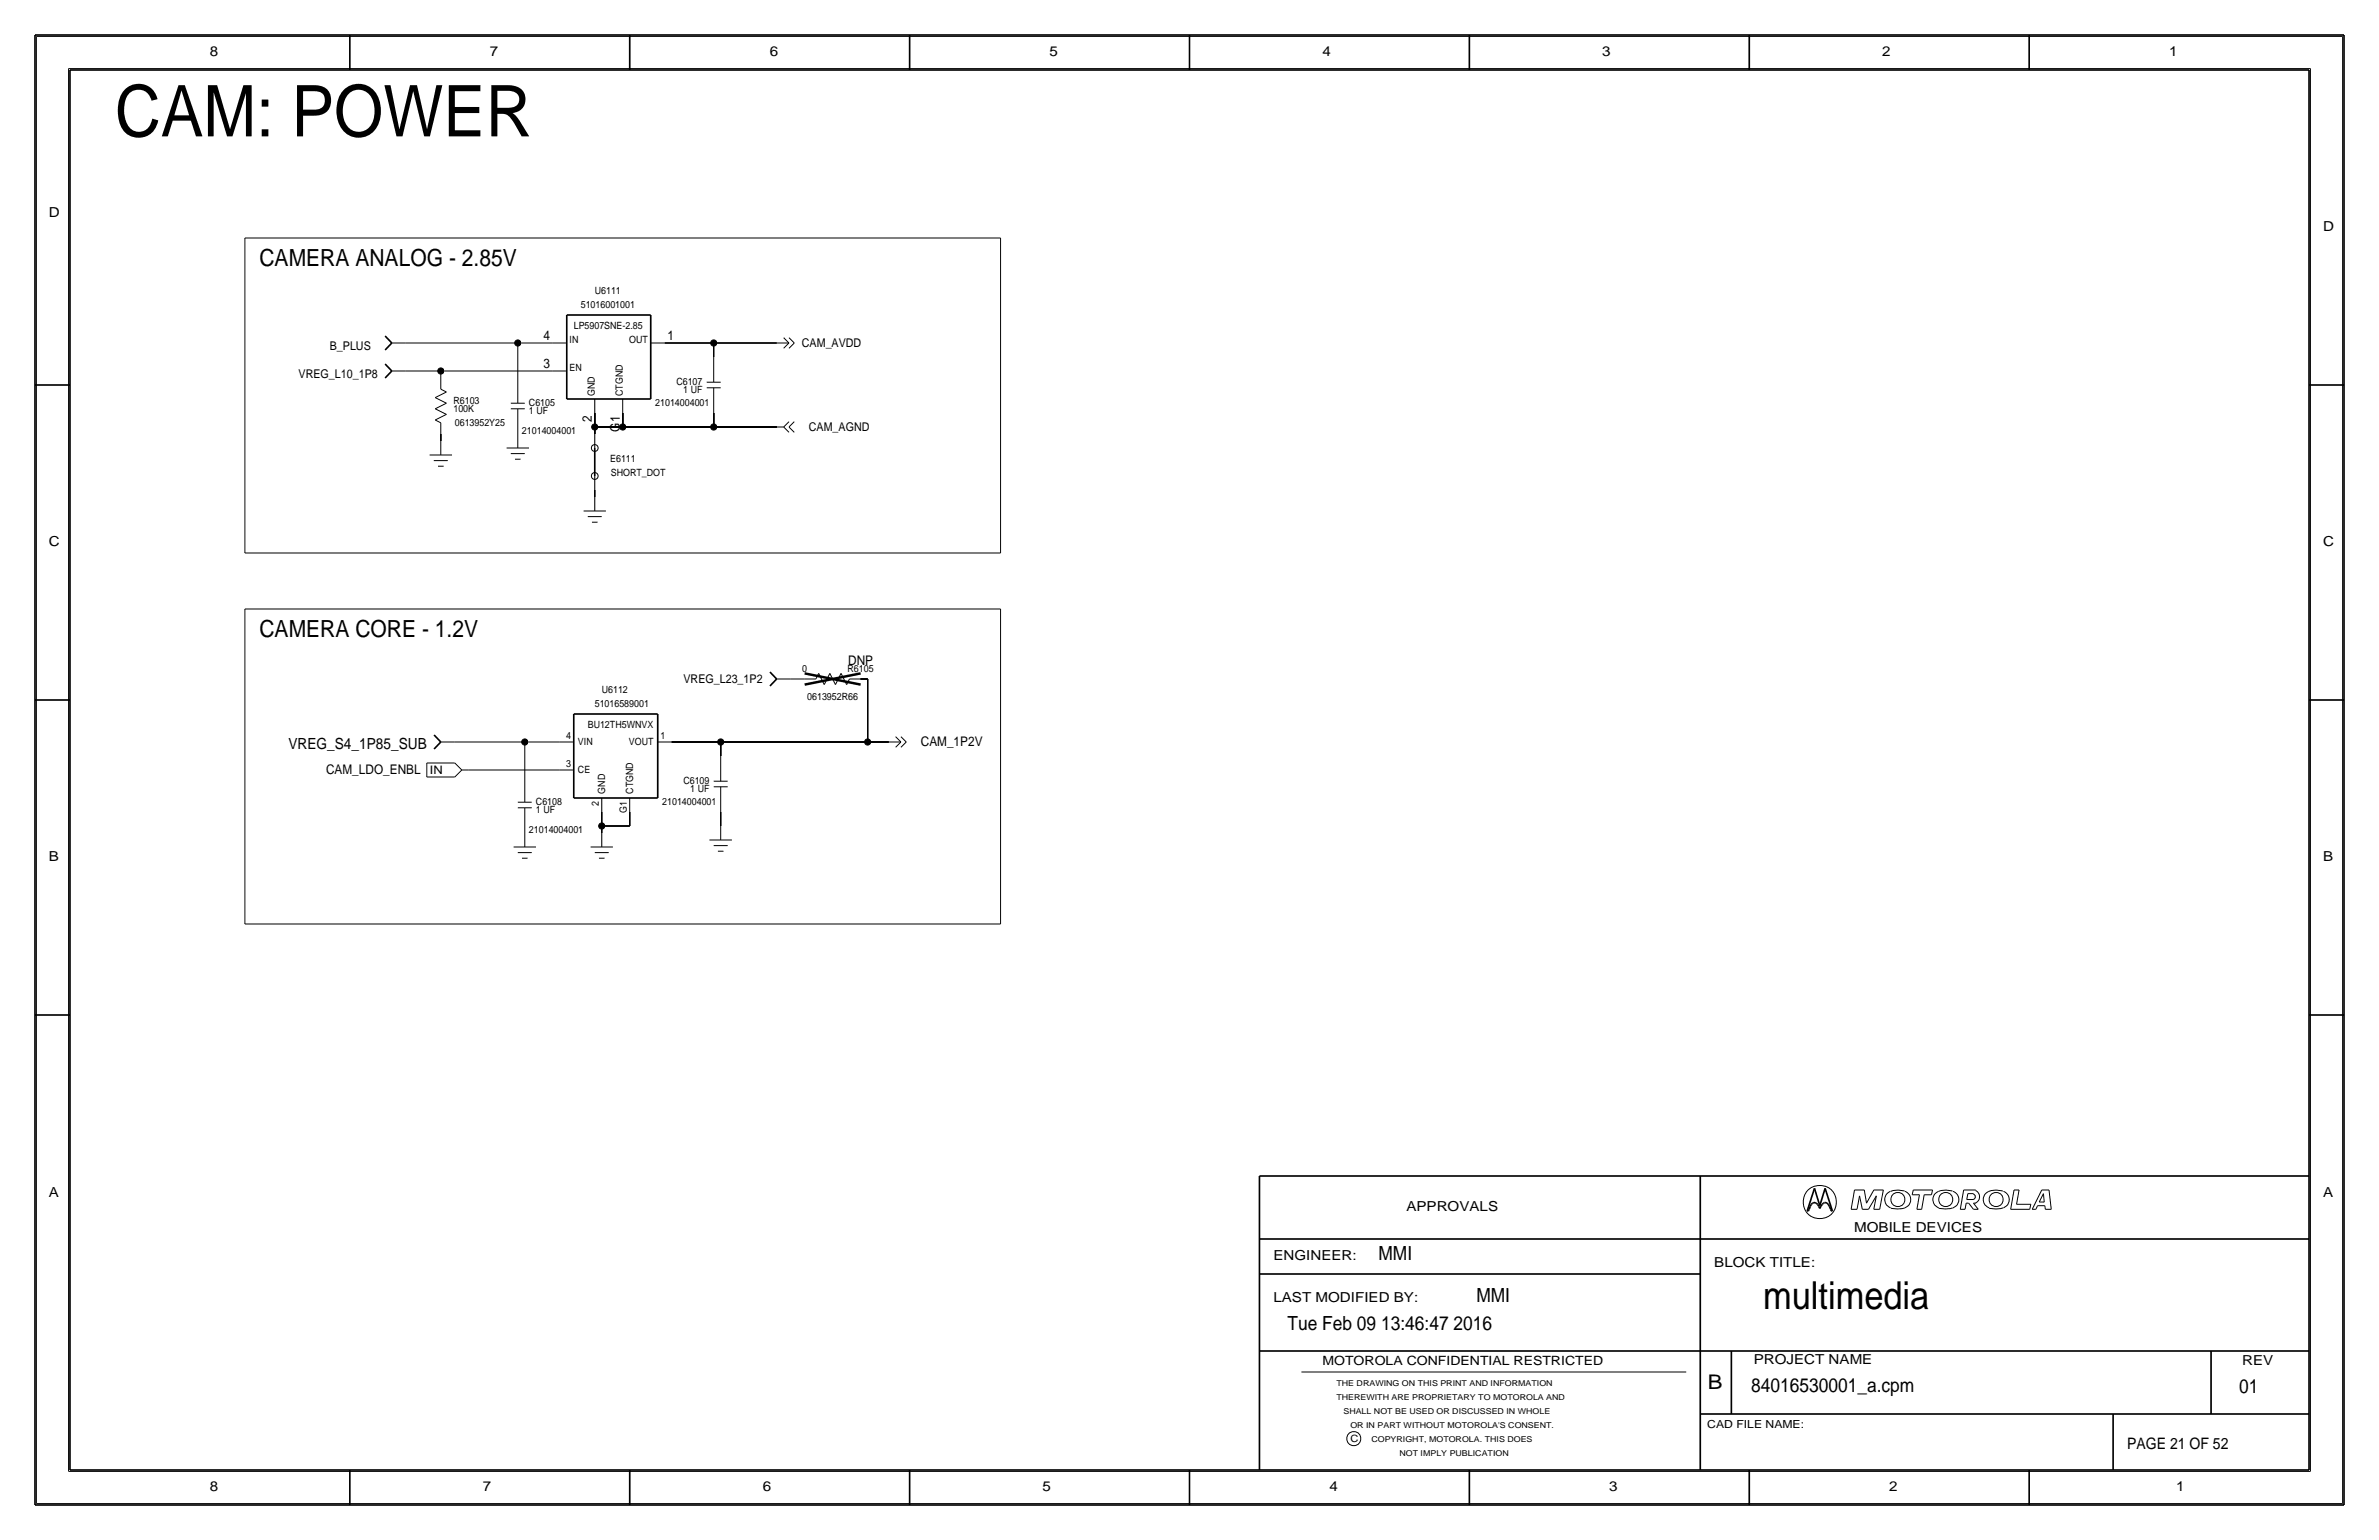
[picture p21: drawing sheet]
<svg xmlns="http://www.w3.org/2000/svg" width="432mm" height="279mm" viewBox="0 0 432 279" stroke-linecap="round" stroke-linejoin="round" font-family="sans-serif">
<defs><g id="words">
<text font-size="12.9" x="20.9" y="24.7">CAM: POWER</text>
<text font-size="7" x="320" y="237.5">multimedia</text>
<g font-size="4.3">
<text x="47.1" y="48.3">CAMERA ANALOG - 2.85V</text>
<text x="47.1" y="115.6">CAMERA CORE - 1.2V</text>
</g>
<text font-size="3.7" x="310" y="252.1">B</text>
<g font-size="3.5">
<text x="250.2" y="228.6">MMI</text>
<text x="268" y="236.2">MMI</text>
<text x="233.7" y="241.3">Tue Feb 09 13:46:47 2016</text>
<text x="317.9" y="252.6">84016530001_a.cpm</text>
<text x="406.4" y="252.7">01</text>
</g>
<text font-size="2.9" x="386.1" y="262.9">PAGE 21 OF 52</text>
<text font-size="2.8" x="52.4" y="135.9">VREG_S4_1P85_SUB</text>
<g font-size="2.5">
<text x="38.1" y="10.2">8</text>
<text x="88.9" y="10.2">7</text>
<text x="139.7" y="10.2">6</text>
<text x="190.5" y="10.2">5</text>
<text x="240" y="10.2">4</text>
<text x="290.8" y="10.2">3</text>
<text x="341.6" y="10.2">2</text>
<text x="393.7" y="10.2">1</text>
<text x="8.9" y="39.4">D</text>
<text x="421.6" y="41.9">D</text>
<text x="8.9" y="99.1">C</text>
<text x="421.6" y="99.1">C</text>
<text x="8.9" y="156.2">B</text>
<text x="421.6" y="156.2">B</text>
<text x="8.9" y="217.2">A</text>
<text x="255.3" y="219.7">APPROVALS</text>
<text x="421.6" y="217.2">A</text>
<text x="336.5" y="223.5">MOBILE DEVICES</text>
<text x="231.1" y="228.6">ENGINEER:</text>
<text x="311.1" y="229.9">BLOCK TITLE:</text>
<text x="231.1" y="236.2">LAST MODIFIED BY:</text>
<text x="318.3" y="247.5">PROJECT NAME</text>
<text x="407" y="247.6">REV</text>
<text x="38.1" y="270.5">8</text>
<text x="87.6" y="270.5">7</text>
<text x="138.4" y="270.5">6</text>
<text x="189.2" y="270.5">5</text>
<text x="241.3" y="270.5">4</text>
<text x="292.1" y="270.5">3</text>
<text x="342.9" y="270.5">2</text>
<text x="395" y="270.5">1</text>
</g>
<g font-size="2.4">
<text x="98.6" y="61.7">4</text>
<text x="121.2" y="61.7">1</text>
<text x="98.6" y="66.8">3</text>
<text x="107.4" y="76.6" transform="rotate(-90 107.4 76.6)">2</text>
<text x="112.5" y="78.3" transform="rotate(-90 112.5 78.3)">G1</text>
<text x="153.9" y="120.7">DNP</text>
<text x="167.1" y="135.4">CAM_1P2V</text>
<text x="59.2" y="140.5">CAM_LDO_ENBL</text>
</g>
<text font-size="2.3" x="240" y="247.6">MOTOROLA CONFIDENTIAL RESTRICTED</text>
<g font-size="2.2">
<text x="59.9" y="63.5">B_PLUS</text>
<text x="145.5" y="63">CAM_AVDD</text>
<text x="54.2" y="68.6">VREG_L10_1P8</text>
<text x="146.8" y="78.2">CAM_AGND</text>
<text x="124.1" y="124">VREG_L23_1P2</text>
</g>
<text font-size="2.1" x="78" y="140.4">IN</text>
<text font-size="2" x="309.9" y="259.1">CAD FILE NAME:</text>
<g font-size="1.8">
<text x="108" y="53.3">U6111</text>
<text x="104.1" y="59.7">LP5907SNE-2.85</text>
<text x="105.4" y="55.9">51016001001</text>
<text x="103.4" y="62.2">IN</text>
<text x="114.2" y="62.2">OUT</text>
<text x="103.4" y="67.3">EN</text>
<text x="107.9" y="71.9" transform="rotate(-90 107.9 71.9)">GND</text>
<text x="113" y="71.9" transform="rotate(-90 113 71.9)">CTGND</text>
<text x="122.8" y="69.8">C6107</text>
<text x="124" y="71.4">1 UF</text>
<text x="82.3" y="74.8">100K</text>
<text x="82.3" y="73.3">R6103</text>
<text x="82.5" y="77.3">0613952Y25</text>
<text x="96" y="75.2">1 UF</text>
<text x="96" y="73.7">C6105</text>
<text x="118.9" y="73.7">21014004001</text>
<text x="94.7" y="78.7">21014004001</text>
<text x="110.8" y="83.8">E6111</text>
<text x="110.9" y="86.4">SHORT_DOT</text>
<text x="109.2" y="125.7">U6112</text>
<text x="145.6" y="121.9">0</text>
<text x="153.8" y="121.9">R6105</text>
<text x="107.9" y="128.3">51016589001</text>
<text x="146.5" y="127">0613952R66</text>
<text x="102.7" y="134.1">4</text>
<text x="104.9" y="135.2">VIN</text>
<text x="106.7" y="132.1">BU12TH5WNVX</text>
<text x="114.1" y="135.2">VOUT</text>
<text x="119.9" y="134.1">1</text>
<text x="102.7" y="139.2">3</text>
<text x="104.9" y="140.3">CE</text>
<text x="124" y="142.2">C6109</text>
<text x="125.3" y="143.8">1 UF</text>
<text x="97.3" y="147.6">1 UF</text>
<text x="97.3" y="146.1">C6108</text>
<text x="108.7" y="146.2" transform="rotate(-90 108.7 146.2)">2</text>
<text x="109.8" y="144" transform="rotate(-90 109.8 144)">GND</text>
<text x="113.8" y="147.4" transform="rotate(-90 113.8 147.4)">G1</text>
<text x="114.9" y="144" transform="rotate(-90 114.9 144)">CTGND</text>
<text x="120.2" y="146.1">21014004001</text>
<text x="96" y="151.1">21014004001</text>
<text x="245.1" y="261.6">C</text>
</g>
<g font-size="1.5">
<text x="242.6" y="251.5">THE DRAWING ON THIS PRINT AND INFORMATION</text>
<text x="242.6" y="254">THEREWITH ARE PROPRIETARY TO MOTOROLA AND</text>
<text x="243.8" y="256.5">SHALL NOT BE USED OR DISCUSSED IN WHOLE</text>
<text x="245.1" y="259.1">OR IN PART WITHOUT MOTOROLA'S CONSENT.</text>
<text x="248.9" y="261.6">COPYRIGHT, MOTOROLA. THIS DOES</text>
<text x="254" y="264.2">NOT IMPLY PUBLICATION</text>
</g>
</g></defs>
<!-- layer: Nets -->
<g fill="none" stroke="#000" stroke-width=".18">
<path d="M44.4 43.2h137.2zM44.4 43.2v57.1zM181.6 43.2v57.1zM73.7 62.2h20.3zM73.7 67.3h6.3zM80 78.7v1.3zM80 67.3v1.3zM80 67.3h20.3zM94 62.2v6.4zM94 62.2h6.3zM107.9 77.5v1.2zM107.9 77.5h5.1z"/>
<path d="M107.9 74.9v2.6zM113 74.9v2.6zM113 77.5h16.5zM120.6 62.2h8.9zM129.5 77.5h11.5zM129.5 74.9v2.6zM129.5 62.2v2.6zM129.5 62.2h11.5zM107.9 88.9v1.3zM44.4 110.5h137.2zM44.4 100.3h137.2zM44.4 110.5v57.1z"/>
<path d="M181.6 110.5v57.1zM82.5 134.6h12.7zM85.1 139.7h16.5zM95.2 134.6v6.4zM95.2 134.6h6.4zM121.9 134.6h8.9zM130.8 134.6h26.7zM130.8 134.6v2.6zM143.5 123.2h2.6zM156.2 123.2h1.3zM157.5 134.6h3.8zM157.5 123.2v11.4z"/>
<path d="M109.2 149.9v1.2zM109.2 147.3v2.6zM109.2 149.9h5.1zM114.3 147.3v2.6zM130.8 147.3v2.6zM44.4 167.6h137.2z"/>
</g>
<g fill="#000" stroke="#000" stroke-width=".18">
<circle cx="80" cy="67.3" r=".56"/>
<circle cx="94" cy="62.2" r=".56"/>
<circle cx="107.9" cy="77.5" r=".56"/>
<circle cx="113" cy="77.5" r=".56"/>
<circle cx="129.5" cy="77.5" r=".56"/>
<circle cx="129.5" cy="62.2" r=".56"/>
<circle cx="95.2" cy="134.6" r=".56"/>
<circle cx="130.8" cy="134.6" r=".56"/>
<circle cx="157.5" cy="134.6" r=".56"/>
<circle cx="109.2" cy="149.9" r=".56"/>
</g>
<!-- layer: Components -->
<g fill="none" stroke="#000" stroke-width=".18">
<path d="M71.1 67.3h2.6zM71.1 62.2h2.6zM79 72.1l2 1.1zM79 76.2l2-1zM79 74.2l2-1zM79 74.2l2 1zM79 72.1l2-1zM79 76.2l1 .5zM80 70.6l1 .5zM80 68.6v2zM80 76.7v2zM92.7 73.2h2.5z"/>
<path d="M92.7 74.2h2.6zM94 74.2v4.5zM94 68.6v4.6zM94 78.7v2.6zM100.3 67.3h2.6zM100.3 62.2h2.6zM107.9 72.4v2.5zM107.9 78.7v2.6zM113 72.4v2.5zM118.1 62.2h2.5zM128.3 69.3h2.5zM128.3 70.4h2.5z"/>
<path d="M129.5 70.4v4.5zM129.5 64.8v4.5zM141 77.5h1.2zM141 62.2h2.2zM142.2 63.2l1-1zM142.2 77.5l1 .9zM142.2 61.3l1 .9zM143.2 61.3l1 .9zM143.2 63.2l1-1zM143.2 77.5l1 .9zM143.2 76.5l-1 1zM144.2 76.5l-1 1z"/>
<path d="M78 82.5h4zM78.7 83.6h2.6zM79.5 84.6h1zM80 80v2.5zM91.9 81.3h4.1zM92.7 82.3h2.6zM93.5 83.3h1zM105.9 92.7h4.1zM106.7 93.7h2.5zM107.4 94.7h1.1zM107.9 86.4v2.5zM107.9 90.2v2.5z"/>
<path d="M77.5 138.4h5.1zM77.5 138.4v2.6zM80 134.6h2.5zM82.5 138.4l1.3 1.3zM83.8 139.7h1.3zM83.8 139.7l-1.2 1.3zM101.6 139.7h2.5zM101.6 134.6h2.5zM119.4 134.6h2.5zM130.8 137.2v4.5zM141 123.2h2.5zM146 123.2h2.1z"/>
<path d="M148.6 122.2l-.5 1zM148.6 122.2l1 2zM150.6 122.2l-1 2zM150.6 122.2l1 2zM152.7 122.2l-1.1 2zM152.7 122.2l1 2zM154.2 123.2l-.5 1zM154.2 123.2h2zM161.3 134.6h2.2zM162.6 133.7l.9 .9zM162.6 135.6l.9-1zM163.5 133.7l1 .9z"/>
<path d="M163.5 135.6l1-1zM77.5 141h5.1zM93.2 153.7h4.1zM94 154.7h2.5zM94 146.6h2.5zM94 145.5h2.5zM94.7 155.7h1.1zM95.2 151.1v2.6zM95.2 146.6v4.5zM95.2 141v4.5zM107.2 153.7h4.1zM107.9 154.7h2.6z"/>
<path d="M108.7 155.7h1zM109.2 151.1v2.6zM109.2 144.8v2.5zM114.3 144.8v2.5zM128.8 152.4h4zM129.5 153.4h2.6zM129.5 141.7h2.6zM129.5 142.7h2.6zM130.3 154.4h1zM130.8 149.9v2.5zM130.8 142.7v4.6z"/>
<circle cx="107.9" cy="86.4" r=".61"/>
<circle cx="107.9" cy="81.3" r=".61"/>
</g>
<g fill="none" stroke="#000" stroke-width=".3">
<path d="M102.9 57.2v15.2zM102.9 57.2h15.2zM118.1 57.2v15.2zM69.9 66l1.2 1.3zM69.9 61l1.2 1.2zM71.1 62.2l-1.2 1.3zM71.1 67.3l-1.2 1.3zM102.9 72.4h15.2zM107.9 81.3v5.1zM78.8 133.4l1.2 1.2zM80 134.6l-1.2 1.3zM104.1 129.5v15.3z"/>
<path d="M104.1 129.5h15.3zM119.4 129.5v15.3zM139.8 121.9l1.2 1.3zM141 123.2l-1.2 1.3zM104.1 144.8h15.3z"/>
</g>
<path d="M146 124.2l10.2-2zM146 122.2l10.2 2z" fill="none" stroke="#000" stroke-width=".45"/>
<!-- layer: Page Border and Title Block -->
<g fill="none" stroke="#000" stroke-width=".3">
<path d="M6.3 6.4v266.7zM6.4 6.4h419zM12.7 12.7h406.4zM12.7 12.7v254zM63.5 6.4v6.3zM114.3 6.4v6.3zM165.1 6.4v6.3zM215.9 6.3v6.4zM266.7 6.4v6.3zM317.5 6.4v6.3zM368.3 6.4v6.3zM419.1 12.7v254z"/>
<path d="M425.4 6.4v266.7zM6.3 69.8h6.4zM419.1 69.8h6.3zM6.3 127h6.4zM419.1 127h6.3zM6.3 184.1h6.4zM419.1 184.1h6.3zM228.6 213.4v53.3zM228.6 213.4h190.5zM308.6 213.4v53.3zM328 219.7h.2zM328.4 219.4l-.2 .3z"/>
<path d="M328.6 218.8l-.2 .6zM328.8 218.5l-.2 .3zM329 218.3l.2-.1zM329 218.3l-.2 .2zM329.2 218.2h.2zM329.3 215.6l-1.3 4.1zM329.3 215.6l1 3.1zM329.4 218.2l.2 .1zM329.6 218.3l.3 .2zM329.9 218.5l.2 .3zM330.1 218.8l.2 .5zM330.5 218.8l-.2 .5z"/>
<path d="M330.8 218.5l-.3 .3zM331 218.3l-.2 .2zM331 218.3l.2-.1zM331.2 218.2h.2zM331.3 215.6l1.3 4.1zM331.3 215.6l-1 3.1zM331.4 218.2l.2 .1zM331.6 218.3l.2 .2zM331.8 218.5l.2 .3zM332 218.8l.3 .6zM332.3 219.4l.1 .3zM332.4 219.7h.2z"/>
<path d="M228.6 231.1h80zM228.6 224.8h190.5zM228.6 245.1h190.5zM308.6 256.5h110.5zM314.2 245.1v11.4zM383.5 256.5v10.2zM401.3 245.1v11.4zM6.4 273h419zM12.7 266.7h406.4zM63.5 266.7v6.4zM114.3 266.7v6.4zM165.1 266.7v6.4z"/>
<path d="M215.9 266.7v6.3zM266.7 266.7v6.4zM317.5 266.7v6.4zM368.3 266.7v6.4z"/>
</g>
<g fill="none" stroke="#000" stroke-width=".18">
<path d="M6.6 6.6h418.6zM6.6 6.6v266.2zM12.4 12.4v254.6zM12.4 12.4h407zM419.4 12.4v254.6zM425.2 6.6v266.2zM336 219.4h1.1zM336.6 215.9h1.8zM336.6 215.9l-.6 3.5zM337.5 217l-.4 2.4zM337.5 217l.5 2.4zM338 219.4h1.1z"/>
<path d="M338.4 215.9l.4 2.4zM340.1 219.4h1.1zM340.1 215.9h1.7zM340.1 215.9l-1.3 2.4zM340.6 217l-1.5 2.4zM340.6 217l-.5 2.4zM341.8 215.9l-.6 3.5zM343.1 216.2a1.6 1.6 0 0 0-1 1.5 1.6 1.6 0 0 0 1.1 1.5M345.7 216.1h-.2a4 4 0 0 0-2.3 .1M345.7 216.2a1.59 1.59 0 0 1 1.1 1.5 1.59 1.59 0 0 1-1.1 1.5 5.1 5.1 0 0 1-2.5 0M347.1 216.8h1.3zM347.3 215.9l-.2 .9z"/>
<path d="M347.3 215.9h3.5zM347.9 219.4h.9zM348.4 216.8l-.5 2.6zM349.2 216.8l-.4 2.6zM349.2 216.8h1.4zM350.8 215.9l-.2 .9zM354.4 216.1a3.1 3.1 0 0 0-3.3 .7 1.62 1.62 0 0 0 .8 2.4M354.4 219.2a5.1 5.1 0 0 1-2.5 0M354.5 216.2a1.59 1.59 0 0 1 1 1.5 1.59 1.59 0 0 1-1 1.5M355.8 219.4h.9zM356.4 215.9l-.6 3.5zM356.4 215.9h2.2z"/>
<path d="M356.9 218.3l-.2 1.1zM356.9 218.3h.4zM357 217.6h1.2zM357.2 216.6l-.2 1zM357.2 216.6h1zM357.3 218.3l.9 1.1zM358.1 216.7a.5 .5 0 0 1 .4 .4 .5 .5 0 0 1-.4 .5M358.2 219.4h.9zM358.2 218.3l.9 1.1zM358.2 218.3h.4zM358.5 216a1.24 1.24 0 0 1 .8 1.1 1.24 1.24 0 0 1-.8 1.2M363.5 216.1a3.1 3.1 0 0 0-3.3 .7 1.62 1.62 0 0 0 .8 2.4"/>
<path d="M363.6 219.2a5.1 5.1 0 0 1-2.6 0M363.6 216.2a1.59 1.59 0 0 1 1.1 1.5 1.59 1.59 0 0 1-1.1 1.5M364.9 219.4h3.5zM365.6 215.9l-.7 3.5zM365.6 215.9h.9zM366 218.5h2.6zM366.5 215.9l-.5 2.6zM368.6 218.5l-.2 .9zM368.9 219.4h.6zM369.8 218.7h1.3zM369.8 218.7l-.3 .7zM370.1 218.1h.9z"/>
<path d="M370.6 215.9l-1.7 3.5zM370.6 215.9h1.3zM370.9 216.6l-.8 1.5zM370.9 216.6l.1 1.5zM371.1 218.7l.1 .7zM371.2 219.4h1.1zM371.9 215.9l.4 3.5zM236.2 248.9h69.9zM6.6 272.8h418.6zM12.4 267h407z"/>
<circle cx="330.3" cy="218.1" r="3"/>
<circle cx="344.5" cy="217.6" r="1.28"/>
<circle cx="353.2" cy="217.6" r="1.28"/>
<circle cx="362.3" cy="217.6" r="1.28"/>
<circle cx="245.7" cy="261" r="1.28"/>
</g>
<use href="#words"/>
</svg>
